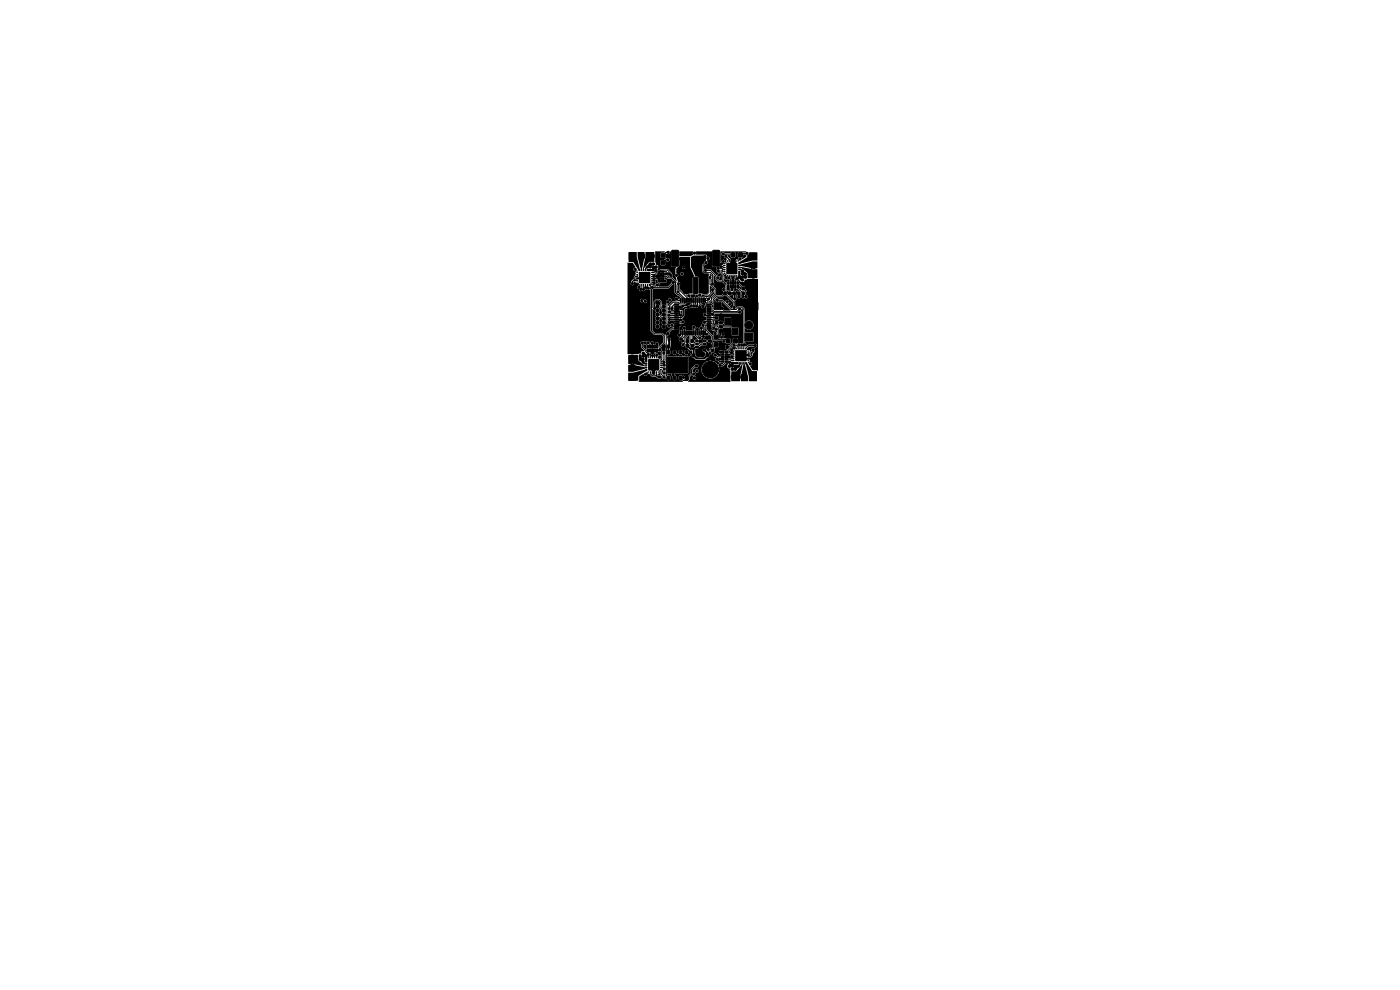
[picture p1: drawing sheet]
<svg xmlns="http://www.w3.org/2000/svg" width="297mm" height="210mm" viewBox="0 0 297 210" stroke-linecap="round" stroke-linejoin="round" font-family="sans-serif">
<g fill="#000" stroke="#000" stroke-width=".21">
<path d="M133.5 53.7h1.3v1.3h-1.3zM135.8 57.9h1.9v1.9h-1.9zM139.6 57.5h.5v.3h-.5zM139.6 58h.5v.3h-.5zM139.6 58.4h.5v.4h-.5zM139.6 59h.5v.3h-.5zM139.6 59.5h.5v.3h-.5zM140.3 59.5h.6v.3h-.6zM140.3 59h.6v.3h-.6zM140.3 58.4h.6v.4h-.6zM140.3 58h.6v.3h-.6zM140.3 57.5h.6v.3h-.6z"/>
<path d="M140.3 53.8h.8v.7h-.8zM140.3 55.4h.8v.7h-.8zM142.6 53.2l1.1-.1 .3 .1v3l-.2 .3h-1.1l-.2-.2zM151.3 53.2l1.1-.1 .3 .1v3l-.2 .3h-1.1l-.2-.2zM154.4 59.8h.3v.5h-.3zM154.9 59.8h.3v.5h-.3zM155.3 59.8h.4v.5h-.4zM155.1 53.6h.8v.9h-.8zM155.9 59.8h.3v.5h-.3zM154.4 56h1.9v1.9h-1.9zM156.4 59.8h.3v.5h-.3zM156.7 53.6h.8v.9h-.8z"/>
<path d="M159.1 53.7h1.4v1.3h-1.4zM133.5 79.3h1.3v1.4h-1.3zM137.3 73.2h.3v.6h-.3zM137.3 74h.3v.6h-.3zM137.7 76.4h1.9v1.9h-1.9zM137.8 73.2h.3v.6h-.3zM137.8 74h.3v.6h-.3zM138.2 73.2h.4v.6h-.4zM138.2 74h.4v.6h-.4zM138.8 73.2h.3v.6h-.3zM138.8 74h.3v.6h-.3zM139.3 73.2h.3v.6h-.3z"/>
<path d="M139.3 74h.3v.6h-.3zM140.6 73.2h.5v.6h-.5zM141.6 74.4h.5l-.1 .7-.4-.1zM141.6 73.2h.5v.6h-.5zM142.9 74.4h.4v.7l-.4-.1zM143.1 64.5h.8l.1 .1-.9 .1zM143.1 64.9h.8l.1 .1-.9 .1zM143.1 65.3h.8l.1 .1-.9 .1zM143.1 65.7h.8l.1 .1-.9 .1zM143.1 66.1h.8l.1 .1-.9 .1zM143.1 66.5h.8l.1 .1-.9 .1zM143.1 66.9h.8l.1 .1-.9 .1z"/>
<path d="M143.1 67.3h.8l.1 .1-.9 .1zM143.1 67.7h.8l.1 .1-.9 .1zM143.1 68.1h.8l.1 .1-.9 .1zM143.1 68.5h.8l.1 .1-.9 .1zM143.1 68.9h.8l.1 .1-.9 .1zM143.1 69.3h.8l.1 .1-.9 .1zM143.1 69.7h.8l.1 .1-.9 .1zM144.2 74.4h.4l-.1 .7-.4-.1zM144.3 70.2h.2l-.1 .8h-.1zM144.3 63.3h.2l-.1 .9-.1-.1zM144.7 70.2h.2l-.1 .8h-.1zM144.7 63.3h.2l-.1 .9-.1-.1z"/>
<path d="M145.1 70.2h.2l-.1 .8h-.1zM145.1 63.3h.2l-.1 .9-.1-.1zM145.4 74.4h.5l-.1 .7-.4-.1zM145.5 70.2h.2l-.1 .8h-.1zM145.5 63.3h.2l-.1 .9-.1-.1zM145.6 72.1h.5v.5h-.5zM145.6 73.1h.5v.5h-.5zM141.6 75.7h4.3v3.4h-4.3zM145.9 70.2h.2l-.1 .8h-.1zM145.9 63.3h.2l-.1 .9-.1-.1zM145.2 58.9l.6-.1 .3 .1v3.1l-.2 .3h-.6l-.2-.2zM146.3 70.2h.2l-.1 .8h-.1z"/>
<path d="M146.3 63.3h.2l-.1 .9-.1-.1zM146.6 72.1h.5v.5h-.5zM146.6 73.1h.5v.5h-.5zM146.7 70.2h.2l-.1 .8h-.1zM146.7 63.3h.2l-.1 .9-.1-.1zM146.9 75.1h.5v.5h-.5zM147.1 70.2h.2l-.1 .8h-.1zM147.1 63.3h.2l-.1 .9-.1-.1zM147.5 70.2h.2l-.1 .8h-.1zM147.5 63.3h.2l-.1 .9-.1-.1zM147.9 75.1h.4v.5h-.4zM147.9 70.2h.2l-.1 .8h-.1z"/>
<path d="M147.9 63.3h.2l-.1 .9-.1-.1zM147.2 58.9l.6-.1 .3 .1v3.1l-.2 .3h-.6l-.2-.2zM147.6 74.1h.5v.4h-.5zM147.6 73.5h.5v.3h-.5zM147.6 72.8h.5v.4h-.5zM147.6 72.2h.5v.3h-.5zM148.3 70.2h.2l-.1 .8h-.1zM148.3 63.3h.2l-.1 .9-.1-.1zM145.4 65.6h3.2v3.2h-3.2zM148.7 70.2h.2l-.1 .8h-.1zM148.7 63.3h.2l-.1 .9-.1-.1zM149.1 70.2h.2l-.1 .8h-.1z"/>
<path d="M149.1 63.3h.2l-.1 .9-.1-.1zM148.8 75.1h.5v.5h-.5zM149.5 70.2h.2l-.1 .8h-.1zM149.5 63.3h.2l-.1 .9-.1-.1zM149.2 72.2h.5v.3h-.5zM149.2 72.8h.5v.4h-.5zM149.2 73.5h.5v.3h-.5zM149.2 74.1h.5v.4h-.5zM150 69.7h.8v.1l-.8 .1zM150 69.3h.8v.1l-.8 .1zM150 68.9h.8v.1l-.8 .1zM150 68.5h.8v.1l-.8 .1z"/>
<path d="M150 68.1h.8v.1l-.8 .1zM150 67.7h.8v.1l-.8 .1zM150 67.3h.8v.1l-.8 .1zM150 66.9h.8v.1l-.8 .1zM150 66.5h.8v.1l-.8 .1zM150 66.1h.8v.1l-.8 .1zM150 65.7h.8v.1l-.8 .1zM150 65.3h.8v.1l-.8 .1zM150 64.9h.8v.1l-.8 .1zM150 64.5h.8v.1l-.8 .1zM149.2 58.9l.6-.1 .3 .1v3.1l-.2 .3h-.6l-.2-.2zM149.8 75.1h.5v.5h-.5z"/>
<path d="M150.3 72.1h.6v.5h-.6zM150.3 73.1h.6v.5h-.6zM150.9 74.1h.5v.5h-.5zM151.5 71.1h.8v.8h-.8zM151.5 72.7h.8v.8h-.8zM151.9 74.1h.5v.5h-.5zM151.7 67.2h.6v.5h-.6zM151.7 68.2h.6v.5h-.6zM151.5 64.2h1.5v1.5h-1.5zM152.7 69.1h.5v.5h-.5zM152.7 70.1h.5v.4h-.5zM152.7 68.2h.5v.5h-.5z"/>
<path d="M152.7 67.3h.5v.4h-.5zM153 73.4h.5v.5h-.5zM153.1 74.5h.5v.3h-.5zM153.1 75h.5v.3h-.5zM153.1 75.5h.5v.4h-.5zM153.1 76h.5v.3h-.5zM153.1 76.5h.5v.3h-.5zM153.8 67.4h1.2v1.4h-1.2zM153.8 69.6h1.2v1.4h-1.2zM153.6 61.9h.4v.6h-.4zM153.8 76.5h.6v.3h-.6zM153.8 76h.6v.3h-.6z"/>
<path d="M153.8 75.5h.6v.4h-.6zM153.8 75h.6v.3h-.6zM153.8 74.5h.6v.3h-.6zM154 73.4h.5v.5h-.5zM154.4 60.5h.3v.6h-.3zM154.1 71.9h.7v.8h-.7zM154.6 61.9h.5v.6h-.5zM154.9 60.5h.3v.6h-.3zM155.4 69.6h1.2v1.4h-1.2zM155.4 67.4h1.2v1.4h-1.2zM155.5 61.9h.5v.6h-.5zM155.3 60.5h.4v.6h-.4z"/>
<path d="M155.9 60.5h.3v.6h-.3zM156.2 74.5h1.9v1.9h-1.9zM155.6 71.9h.8v.8h-.8zM156.5 61.9h.5v.6h-.5zM156.4 60.5h.3v.6h-.3zM157.4 60.9h.5v.6h-.5zM157.4 61.9h.5v.6h-.5zM158.5 60.9h.4v.6h-.4zM158.5 61.9h.4v.6h-.4zM159.1 79.3h1.4v1.4h-1.4zM158 70.7h1.7v1.7h-1.7zM159.3 64.2h1.5v1.5h-1.5z"/>
<path d="M141.6 79.8h.5l-.1 .7-.4-.1zM142.9 79.8h.4v.7l-.4-.1zM144.2 79.8h.4l-.1 .7-.4-.1zM145.4 79.8h.5l-.1 .7-.4-.1z"/>
<circle cx="134.8" cy="57.1" r=".23"/>
<circle cx="136.2" cy="54.3" r=".67"/>
<circle cx="136.3" cy="58.3" r=".23"/>
<circle cx="136.4" cy="59.5" r=".23"/>
<circle cx="137.3" cy="56.6" r=".23"/>
<circle cx="137.4" cy="58.9" r=".23"/>
<circle cx="137.9" cy="56" r=".23"/>
<circle cx="137.9" cy="56.6" r=".23"/>
<circle cx="138.2" cy="54.3" r=".67"/>
<circle cx="138.6" cy="57.3" r=".23"/>
<circle cx="138.6" cy="56" r=".23"/>
<circle cx="138.6" cy="56.6" r=".23"/>
<circle cx="138.7" cy="58.6" r=".23"/>
<circle cx="138.8" cy="59.5" r=".23"/>
<circle cx="139.1" cy="57.4" r=".23"/>
<circle cx="139.2" cy="56.6" r=".23"/>
<circle cx="139.3" cy="58.6" r=".23"/>
<circle cx="141.1" cy="59.6" r=".23"/>
<circle cx="141.2" cy="58.1" r=".23"/>
<circle cx="141.7" cy="55.1" r=".23"/>
<circle cx="141.7" cy="53.5" r=".23"/>
<circle cx="141.8" cy="58.1" r=".23"/>
<circle cx="142.3" cy="58.4" r=".23"/>
<circle cx="142.9" cy="59.9" r=".23"/>
<circle cx="143.5" cy="58.4" r=".23"/>
<circle cx="144.4" cy="54.9" r=".23"/>
<circle cx="144.4" cy="56.6" r=".23"/>
<circle cx="144.7" cy="58.1" r=".23"/>
<circle cx="145" cy="56.7" r=".23"/>
<circle cx="145.8" cy="55.1" r=".23"/>
<circle cx="146.2" cy="57.9" r=".23"/>
<circle cx="146.9" cy="56.5" r=".23"/>
<circle cx="147.3" cy="53.7" r=".23"/>
<circle cx="147.7" cy="56.5" r=".23"/>
<circle cx="148.4" cy="56.6" r=".23"/>
<circle cx="149.6" cy="54.5" r=".23"/>
<circle cx="149.7" cy="57.4" r=".23"/>
<circle cx="149.8" cy="55.7" r=".23"/>
<circle cx="150.2" cy="54.8" r=".23"/>
<circle cx="150.6" cy="58.9" r=".23"/>
<circle cx="152.3" cy="58.9" r=".23"/>
<circle cx="152.4" cy="56.9" r=".23"/>
<circle cx="152.4" cy="57.5" r=".23"/>
<circle cx="152.6" cy="58.3" r=".23"/>
<circle cx="152.9" cy="56.6" r=".23"/>
<circle cx="153" cy="56" r=".23"/>
<circle cx="153.4" cy="53.9" r=".23"/>
<circle cx="153.5" cy="55.5" r=".23"/>
<circle cx="154" cy="54.3" r=".23"/>
<circle cx="154" cy="58.9" r=".23"/>
<circle cx="154.6" cy="56.6" r=".23"/>
<circle cx="154.6" cy="59" r=".23"/>
<circle cx="155.2" cy="57.6" r=".23"/>
<circle cx="155.5" cy="59.5" r=".23"/>
<circle cx="155.5" cy="58.9" r=".23"/>
<circle cx="155.9" cy="56.5" r=".23"/>
<circle cx="156.4" cy="59.1" r=".23"/>
<circle cx="156.9" cy="58.8" r=".23"/>
<circle cx="157" cy="54.9" r=".23"/>
<circle cx="157.5" cy="57.5" r=".23"/>
<circle cx="157.5" cy="58.1" r=".23"/>
<circle cx="157.5" cy="58.8" r=".23"/>
<circle cx="157.5" cy="59.4" r=".23"/>
<circle cx="158.1" cy="58.8" r=".23"/>
<circle cx="158.1" cy="58.1" r=".23"/>
<circle cx="158.5" cy="53.8" r=".23"/>
<circle cx="159.8" cy="58.3" r=".67"/>
<circle cx="159.8" cy="56.3" r=".67"/>
<circle cx="134.1" cy="60.2" r=".23"/>
<circle cx="134.2" cy="76" r=".67"/>
<circle cx="134.2" cy="78" r=".67"/>
<circle cx="135.6" cy="61" r=".23"/>
<circle cx="135.8" cy="76.2" r=".23"/>
<circle cx="135.8" cy="75.6" r=".23"/>
<circle cx="135.9" cy="61.4" r=".23"/>
<circle cx="136.2" cy="63.8" r=".23"/>
<circle cx="136.3" cy="72.7" r=".23"/>
<circle cx="136.4" cy="76.2" r=".23"/>
<circle cx="136.4" cy="75.6" r=".23"/>
<circle cx="136.4" cy="74.9" r=".23"/>
<circle cx="136.4" cy="76.8" r=".23"/>
<circle cx="136.5" cy="61.4" r=".23"/>
<circle cx="136.9" cy="72.7" r=".23"/>
<circle cx="136.9" cy="63.9" r=".23"/>
<circle cx="136.9" cy="79.4" r=".23"/>
<circle cx="137" cy="61" r=".23"/>
<circle cx="137.1" cy="75.6" r=".23"/>
<circle cx="137.5" cy="72.7" r=".23"/>
<circle cx="137.5" cy="75.2" r=".23"/>
<circle cx="137.5" cy="61.1" r=".23"/>
<circle cx="138.1" cy="77.8" r=".23"/>
<circle cx="138.4" cy="61" r=".23"/>
<circle cx="138.4" cy="72.8" r=".23"/>
<circle cx="138.4" cy="74.8" r=".23"/>
<circle cx="138.4" cy="75.4" r=".23"/>
<circle cx="138.7" cy="76.7" r=".23"/>
<circle cx="138.8" cy="60.1" r=".23"/>
<circle cx="138.9" cy="65.4" r=".23"/>
<circle cx="139.3" cy="75.3" r=".23"/>
<circle cx="139.3" cy="77.7" r=".23"/>
<circle cx="139.3" cy="72.9" r=".23"/>
<circle cx="139.5" cy="60.5" r=".23"/>
<circle cx="139.5" cy="65" r=".35"/>
<circle cx="139.5" cy="64.2" r=".35"/>
<circle cx="139.5" cy="65.9" r=".35"/>
<circle cx="139.5" cy="69.3" r=".35"/>
<circle cx="139.5" cy="66.7" r=".35"/>
<circle cx="139.5" cy="67.6" r=".35"/>
<circle cx="139.5" cy="68.4" r=".35"/>
<circle cx="139.5" cy="70.1" r=".35"/>
<circle cx="140" cy="75.8" r=".23"/>
<circle cx="140" cy="80" r=".23"/>
<circle cx="140" cy="74.2" r=".23"/>
<circle cx="140.8" cy="65" r=".35"/>
<circle cx="140.8" cy="65.9" r=".35"/>
<circle cx="140.8" cy="64.2" r=".35"/>
<circle cx="140.8" cy="69.3" r=".35"/>
<circle cx="140.8" cy="66.7" r=".35"/>
<circle cx="140.8" cy="67.6" r=".35"/>
<circle cx="140.8" cy="68.4" r=".35"/>
<circle cx="140.8" cy="70.1" r=".35"/>
<circle cx="140.8" cy="74.9" r=".23"/>
<circle cx="140.8" cy="74.3" r=".23"/>
<circle cx="140.9" cy="76.9" r=".23"/>
<circle cx="140.9" cy="77.4" r=".23"/>
<circle cx="140.9" cy="78.3" r=".23"/>
<circle cx="140.9" cy="79.1" r=".23"/>
<circle cx="141.6" cy="70.8" r=".23"/>
<circle cx="141.7" cy="64" r=".23"/>
<circle cx="141.9" cy="69.1" r=".23"/>
<circle cx="141.9" cy="66.9" r=".23"/>
<circle cx="141.9" cy="72" r=".23"/>
<circle cx="142" cy="65.5" r=".23"/>
<circle cx="142" cy="66.1" r=".23"/>
<circle cx="142" cy="67.8" r=".23"/>
<circle cx="142.1" cy="63.6" r=".23"/>
<circle cx="142.6" cy="69" r=".23"/>
<circle cx="142.6" cy="65.5" r=".23"/>
<circle cx="142.8" cy="79.5" r=".23"/>
<circle cx="143.5" cy="63.4" r=".23"/>
<circle cx="143.7" cy="75.3" r=".23"/>
<circle cx="143.8" cy="61.9" r=".23"/>
<circle cx="143.9" cy="60.2" r=".23"/>
<circle cx="144.1" cy="71.1" r=".23"/>
<circle cx="144.1" cy="69" r=".23"/>
<circle cx="144.3" cy="65.1" r=".23"/>
<circle cx="144.4" cy="66.9" r=".23"/>
<circle cx="144.4" cy="67.9" r=".23"/>
<circle cx="144.4" cy="72" r=".23"/>
<circle cx="144.8" cy="72.3" r=".23"/>
<circle cx="144.9" cy="68.3" r=".23"/>
<circle cx="144.9" cy="73.1" r=".23"/>
<circle cx="145" cy="75.2" r=".23"/>
<circle cx="145.2" cy="69.6" r=".23"/>
<circle cx="145.6" cy="67.7" r=".23"/>
<circle cx="146" cy="65.2" r=".23"/>
<circle cx="146.1" cy="62.7" r=".23"/>
<circle cx="146.2" cy="75.2" r=".23"/>
<circle cx="146.6" cy="64.9" r=".23"/>
<circle cx="146.7" cy="66.5" r=".23"/>
<circle cx="146.7" cy="67.6" r=".23"/>
<circle cx="147" cy="77.1" r=".23"/>
<circle cx="147.2" cy="79.3" r=".23"/>
<circle cx="147.2" cy="64.9" r=".23"/>
<circle cx="147.2" cy="69.4" r=".23"/>
<circle cx="147.3" cy="71.7" r=".23"/>
<circle cx="147.4" cy="68.7" r=".23"/>
<circle cx="147.5" cy="68" r=".23"/>
<circle cx="147.7" cy="66.6" r=".23"/>
<circle cx="147.7" cy="65" r=".23"/>
<circle cx="147.8" cy="77.6" r=".23"/>
<circle cx="147.8" cy="62.8" r=".23"/>
<circle cx="147.9" cy="78.7" r=".23"/>
<circle cx="148" cy="69.9" r=".23"/>
<circle cx="148.4" cy="62.6" r=".23"/>
<circle cx="148.5" cy="71.7" r=".23"/>
<circle cx="148.5" cy="73.9" r=".23"/>
<circle cx="148.8" cy="69.6" r=".23"/>
<circle cx="149.1" cy="65" r=".23"/>
<circle cx="149.2" cy="69" r=".23"/>
<circle cx="149.2" cy="71.4" r=".23"/>
<circle cx="149.4" cy="68.4" r=".23"/>
<circle cx="149.5" cy="66.8" r=".23"/>
<circle cx="150" cy="70.9" r=".23"/>
<circle cx="150.3" cy="63.4" r=".23"/>
<circle cx="150.6" cy="75" r=".23"/>
<circle cx="150.7" cy="78.4" r="1.75"/>
<circle cx="151.2" cy="61.5" r=".23"/>
<circle cx="151.2" cy="60.2" r=".23"/>
<circle cx="151.2" cy="66.7" r=".23"/>
<circle cx="151.4" cy="69.6" r=".23"/>
<circle cx="151.7" cy="70.7" r=".23"/>
<circle cx="151.7" cy="75.3" r=".23"/>
<circle cx="152" cy="69.9" r=".23"/>
<circle cx="152.1" cy="76.2" r=".23"/>
<circle cx="152.2" cy="63.7" r=".23"/>
<circle cx="152.7" cy="76.2" r=".23"/>
<circle cx="152.7" cy="77.5" r=".23"/>
<circle cx="152.8" cy="74.7" r=".23"/>
<circle cx="153" cy="66.8" r=".23"/>
<circle cx="153.1" cy="71.5" r=".23"/>
<circle cx="153.2" cy="73" r=".23"/>
<circle cx="153.3" cy="65.4" r=".23"/>
<circle cx="153.4" cy="70.9" r=".23"/>
<circle cx="153.5" cy="61.4" r=".23"/>
<circle cx="153.5" cy="72.4" r=".23"/>
<circle cx="153.9" cy="65.4" r=".23"/>
<circle cx="154.3" cy="64" r=".23"/>
<circle cx="154.4" cy="71.3" r=".23"/>
<circle cx="154.5" cy="61.3" r=".23"/>
<circle cx="154.6" cy="75.7" r=".23"/>
<circle cx="154.7" cy="76.9" r=".23"/>
<circle cx="154.7" cy="77.7" r=".23"/>
<circle cx="154.8" cy="64.6" r=".23"/>
<circle cx="155.2" cy="74.8" r=".23"/>
<circle cx="155.2" cy="75.7" r=".23"/>
<circle cx="155.2" cy="74.2" r=".23"/>
<circle cx="155.3" cy="61.4" r=".23"/>
<circle cx="155.4" cy="77.7" r=".23"/>
<circle cx="155.4" cy="78.3" r=".23"/>
<circle cx="155.4" cy="77.1" r=".23"/>
<circle cx="155.7" cy="73.8" r=".23"/>
<circle cx="155.7" cy="73.2" r=".23"/>
<circle cx="155.8" cy="65.2" r=".23"/>
<circle cx="155.8" cy="80" r=".67"/>
<circle cx="155.8" cy="63.4" r=".23"/>
<circle cx="156" cy="67.2" r=".23"/>
<circle cx="156" cy="61.4" r=".23"/>
<circle cx="156" cy="77.7" r=".23"/>
<circle cx="156" cy="78.3" r=".23"/>
<circle cx="156.5" cy="75.4" r=".23"/>
<circle cx="156.6" cy="77.7" r=".23"/>
<circle cx="156.7" cy="62.9" r=".23"/>
<circle cx="156.7" cy="73.1" r=".23"/>
<circle cx="156.9" cy="65.5" r=".23"/>
<circle cx="156.9" cy="66.2" r=".23"/>
<circle cx="157.4" cy="73.1" r=".23"/>
<circle cx="157.5" cy="74.8" r=".23"/>
<circle cx="157.6" cy="76.1" r=".23"/>
<circle cx="157.7" cy="62.9" r=".23"/>
<circle cx="157.8" cy="80" r=".67"/>
<circle cx="157.9" cy="73.1" r=".23"/>
<circle cx="158.3" cy="62.9" r=".23"/>
<circle cx="158.8" cy="64.9" r=".23"/>
<circle cx="158.9" cy="69" r=".85"/>
<circle cx="159.2" cy="77.2" r=".23"/>
<circle cx="159.8" cy="74.2" r=".23"/>
<circle cx="160.2" cy="73.3" r=".23"/>
<circle cx="140.9" cy="80" r=".23"/>
<circle cx="145" cy="80.1" r=".23"/>
<circle cx="147.3" cy="80.2" r=".23"/>
</g>
<g fill="none" stroke="#000" stroke-width=".21">
<path d="M134.5 59.4h.8M135.1 59.8h.2M135.1 58.2h.2M135.1 57.8h.2M135.2 58.2v.4M135.3 58.6h-.5l-.1 .2v.6M135.8 57.1v.3M136.2 57.1v.3M136.2 58.2l.6 .6M136.6 57.1v.3M136.6 58.6l.2 .2M136.8 58.8l-.2 .2h-1.5"/>
<path d="M136.8 58.8h.1M137 57.1v.3M137.4 57.1v.3M137.8 57.1v.3M137.8 57.3h.5M138.2 59.8h.3M138.2 59.4l.6 .1M138.2 59l1.6 .1M138.2 58.6h.5M138.3 59.8l.5 .3M138.3 59h.1M138.3 58.2h.1"/>
<path d="M139.1 57.4l-.4 .4h-.5M139.8 58.1l-1.6 .1M139.8 59.6v.5l-.4 .5M139.8 57.6l.4-.3h1.4l.7 .7v.4M140.6 58.6h.7l.3 .3h.9l.8 .9v2.2l1.5 1.2v.5M140.6 57.6h.7l.5 .5M140.6 58.1h.6M141.7 55.1h.1M142.9 59.9l-1.2 1.1h-3.3M144.4 54.9l.5 .5h.7M145.6 56.2h-.8l-.4 .4M145.6 55.4v5.1"/>
<path d="M145.8 55.1l-.2 .3M146.2 57.9l-.3 .3h-.3M149.7 57.4h1l1.2 1.1v.6l.5 .5h.9M149.8 55.7l-.6 .6v1.3l.1 .2h1.4l.5 .5v1.9M150.6 58.9v1.4l1.1 1.1v1l-.8 .7v.5l-.4 .5h-.4l-.3 .3v.3l.2 .3h.4M153.3 57.3h.1M153.3 59.6l.7 .7v1.7l-.8 .8h-1.1l-.8 .8v.7l-.3 .3h-.6M153.4 53.9h2l.1 .2M153.6 57.9h.3M153.7 57.9l-.4 .4v1.3M153.9 57.5h-.5l-.8 .8M153.9 57.1h-.5l-.3 .4h-.7"/>
<path d="M153.9 56.7h-.4l-.3 .3-.8-.1M153.9 56.3l-1 .3M153.9 55.9l-.9 .1M154.3 55.2v.3M154.3 58.4v.2M154.3 58.5l-.3 .4M154.7 55.2v.3M154.7 58.4l-.1 .6M155.1 55.2v1.5l.2 .2M155.1 58.4v.2M155.1 58.5l-.1 1.5M155.3 56.9v.1"/>
<path d="M155.5 55.2v1.5M155.5 58.4v.5M155.9 55.2v1.1l-.6 .6M155.9 58.4l.1 1.6M155.9 58.5h.1M156.3 55.2v.3M156.3 58.4l.1 .7M156.7 57.9h.3M156.7 57.5h.3M156.7 57.1h.3M156.7 56.7h.3M156.7 56.3h.3"/>
<path d="M156.7 55.9h.3M156.9 57.9v.6M158.5 53.8h-1.1l-.3 .3M135.8 60.3v.5l-.2 .2M136.2 60.3v.9l-.3 .2M136.3 72.7v1l.6 .6h.5M136.6 60.3l-.1 1.1M136.9 72.7l.5 .6v.2M136.9 76.4h.3M136.9 76.8h.3M136.9 77.2h.3M136.9 77.6h.3"/>
<path d="M136.9 78h.3M136.9 78.4h.3M137 60.3v.7M137.1 75.8v.6M137.4 60.3v.7l.1 .1M137.4 60.4h.1M137.5 72.7l.4 .5v.3M137.5 75.2l.1 .8M137.6 78.8v.3M137.8 60.3v.2M137.9 74.3l.1 1.5M138 75.7v.3"/>
<path d="M138 78.8v.6l.4 .3h.9M138.4 72.8v.7M138.4 75.4v.6M138.4 77.6v1.5M138.6 77.4l.2 .2v1.5M138.6 77.4l-.6 .6M138.6 77.4h.1M138.9 75.8h-.1M138.9 65.4v-1.4l.4-.4h.5l.4 .5v1.2l.6 .6M138.9 74.3l-.1 1.7M139.2 78.8v.3M139.2 79.6l.4 .4"/>
<path d="M139.3 75.3l-.1 .7M139.4 60.5l-1.6-.1 .2 .2v.6l.2 .3v8.7l.6 .6h1.7l.4 .5v1.3l-.9 1v.6M139.6 75.7v.3M139.6 78.8v.3M140 75.8h-.4M140 74.2l.4 .4v1.6l-.2 .2M140 74.2l-.6 .1M140.1 76.4h.2M140.1 78h.5l.3 .3M140.1 78.4h.2M140.2 78.4v.9l.7 .7M140.8 66.7h-.2l-.9 .9h-.2"/>
<path d="M140.8 74.9v1.4l-.4 .5h-.3M140.9 76.9l-.3 .3h-.5M140.9 77.4l-.1 .2h-.7M141.7 64l-.2 .2v4.5l.4 .4M142 66.1v.1M142 66.2h1.5M142 67.8h1.5M142 67.8h.1M142.6 69l.3 .4h.6M142.8 79.5l.3 .6M143.1 74.7l.6 .6M143.5 69.7v.1"/>
<path d="M143.5 69.7h-1l-1.2 1.4 .1 8.6 .4 .4M143.5 65.8h.4l.3 .2v.6l.2 .3M143.5 69h.6M143.8 61.9l1.4 1.3v.5M143.9 60.2v1.1l2.1 2v.4M144.4 74.7l.6 .5M144.4 67.9l-.3 .3h-.6M144.8 70.6v.7l-.4 .4v.3M144.9 68.3l-.2 .2-1.2 .1M144.9 65.6v1.4M145.2 69.6v1M145.6 63.7v.4l-.4 .4h-1l-.3-.4h-1.1l-.8 .8v.6"/>
<path d="M145.6 70.6v.4l-.8 .7v.6M145.6 74.7l.6 .5M145.8 73.3l.5 .6h1l-.1 .1M146 70.6v.4l-.7 .7v1.1l-.4 .3M146 65.2h-.7l-.3 .4h-.8l-.2-.2h-.5M146.1 62.7l.3 .3v.7M146.4 70.6v2.3l.4 .4 .4-.3h.7M146.8 63.7v1l-.2 .2M146.8 70.6v1.7h1.1M147.2 63.7v1.2M147.2 64.9h.1M147.2 69.4v1.2"/>
<path d="M147.6 70.6v.6l.5 .5h.4M147.8 77.6h-.3l-.8 .8v.9l-.6 .6v.6l-.2 .2h-1l-.5-.6M147.8 62.8l-.2 .3v.6M148.4 70.6v.4l.4 .4h.5M148.4 63.3v1l.7 .7M148.4 62.6l.4 .3v.8M148.8 69.6v1M148.8 70.6h.1M148.8 73.6l-.6 .7M149.2 69v1.6M149.2 70.6h.1M149.3 71.4h-.1"/>
<path d="M149.5 72.3h1.2l.4 .4v.9l-.5 .5v.9M149.6 70.6l.4 .3M149.7 70h.1M149.7 70l1.4 1.4v.5l.3 .2 2.7-.1 .3 .3M150.3 63.4l-.3 .3h-.4M150.4 69.8h.6l.2 .2h.6l.2-.1M150.4 65.4h1.4l.4-.5h.6l.5 .5M150.4 67.4h1.6M150.4 67.8h.6l.3 .3v.5l.4 .3h.9l.4 .4h2l1 1M150.4 68.6h.6l.6 .6h.6l.2 .2v1.7l-.5 .4M150.4 69.4h.8l.2 .2M150.4 69l-.7 .1v.9"/>
<path d="M150.4 68.2h-.8l-.2 .2M150.4 66.1h.8l.2 .2h5.4l.1-.1M150.4 66.1v.1M151.2 61.5v.4l-1 1h-.6l-.4 .4v.4M151.7 75.3l.6 .4h1M151.9 73.1l-.5 .5v.5l-.2 .3M152.1 76.2l.5 .5h.7M152.1 76.2h.1M152.2 63.7h1l1.9 1.9h1l.6-.5h.6l.5 .5 .1 7.5-.1 .2v.8M152.7 76.2h.6M153.7 60h.1M153.7 60h.8"/>
<path d="M153.8 62.2l2 2v1M154.1 76.7l-.8 .8h-.6M154.1 75.2l1.5 .1M154.4 68.1l-.4 .4h-2M155.2 74.8l.6 .1M155.2 74.2l.3 .3h.3M155.2 75.7h.6M155.5 75.3h.3M155.5 60.8v.4l-.2 .2M155.6 76.1h.1M155.6 77.1h.6M155.7 73.2h.5l.4 .4v.5"/>
<path d="M155.8 76.1l-1.7 .1M155.8 76.5h-.7l-.4 .4M156 60.8v.6M156 72.3l-1.3 1.3h-.5M156.2 73.8v.3M156.2 76.9v.3M156.2 73.9l-.1-.1h-1.1l-.9 .9M156.5 60l1.7 1.8 .1 1.1M156.5 60.8v.3l1.2 1.1v.7M156.6 76.9v.3M156.7 62.2v.7M156.7 73.1l.3 .3v.7"/>
<path d="M156.9 65.5l-.5 .6h-4.9l-.3-.3h-.8M157 76.9v.3M157.2 75.5h.1M157.2 75.5l.6 .6h1.1M157.4 73.1v1M157.4 76.9v.3M157.7 61.2h.1M157.8 76.9v.3M158.2 73.8v.3M158.2 76.9v.3M158.6 74.5h.3M158.6 74.9h.3"/>
<path d="M158.6 76.5h.3M158.7 61.2v1M158.9 75.3h-1.5l-.2 .2M159.4 74.9l.1 .5-.3 .3h-.6M159.8 74.4v.2M160.2 73.3h-1.4l-.6 .6"/>
</g>
<path d="M136.2 71.8h1M136.2 62.6h1M139.2 71.8h1M139.2 62.6h1" fill="none" stroke="#000" stroke-width="1.1"/>
<g fill="none" stroke="#000" stroke-width=".41">
<path d="M139.3 58.6h.5M144.4 54.9l.6 .7h.6M145.6 56.2l-.8-.1-.4 .5M145.8 55.1l-.2 .2v5.2M146.2 57.9l-.4 .4h-.2M146.9 56.5h.8M147.7 56.5l.2 .1h.5M147.7 56.5h.1M149.6 54.5h-.5l-.7 .6v2.4l1.2 1.1v1.9M155.5 59.5v.5M138.4 74.3v.5M140.8 73.5v.8"/>
<path d="M140.9 73.5h-.1M141.8 74.7h.1M141.9 72l-.1 2.7M145.6 60.5h.1M145.8 72.3v1l.7 .7h.7M147.2 74v1.4l.6 .6h1.6l.6-.6v-.6l-.5-.5M147.9 73.6h-.4l-.3 .4M150.6 73.4l-.3 .2h-1.5l-.6 .7h-.3v.9l.2 .2h1M153 66.8v.7M153 70.3h1.3l.1 1M153.2 73v.6h-.3l-.7 .8M154.1 75.7h.5"/>
<path d="M154.8 62.2h.9l.1 .1v1.1M156 67.2v.9M158.7 61.2v1l.1 .2v2.5h1.2"/>
</g>
<g fill="none" stroke="#000" stroke-width=".25">
<path d="M135.2 59.4h-.7l-.3 .4-.1 .4M140.6 59.6h.5M141.7 55.1h-.4l-.6 .6M141.7 53.5h-.4l-.6 .7M154 54.3l.7 .8v.3M139.2 78.9v.7l.4 .4h.4M139.3 72.9l.1 .6M143.5 63.4l.3 .3h.6M143.5 65.4h.4M143.5 65h.7l.1 .1M143.5 66.6v.4l-1.6-.1M143.5 64.6h-.4l-.5 .4v.5"/>
<path d="M144.4 70.6v.3l-.3 .2M144.9 65.6h-.6M146 65.2h-.6l-.5 .4v1.4l-.3 .4h-1.1M147 77.1l-.6 .6v1.4l-.8 .7v.3M148 69.9v.7M148 63.7v1.1l-.3 .2M149.5 73h-.8l-.6 .6h-.2M149.5 66.8l.2 .2h.7M150.4 66.6h.6l.2 .1M152.8 74.7h.5M154.5 60.8v.5M159.8 74.2v.4l-.4 .3h-.6"/>
</g>
<g fill="#000">
<path d="M133.1 55.7l1.2 .1 .5 .9-.3 .2-.1 .2 .1 .3 .3 .1 .4-.3 .1 .3-.5 .2 .1 .7-.4 .2v.6l-.5 .4-.2 .6 .1 .2 .2 .1 .3-.1 .1-.2-.1-.3 .2-.2h.2l.2 .3 .3 .1 .2-.2v-.2a.29 .29 0 0 0 0-.4 .29 .29 0 0 0-.3-.1h-.3v-.3l.6-.2 .1-1h2.3l.1 .3v1.5a.42 .42 0 0 0 .3 .6l-2.6-.1-.2 .6-.3 .4 .5 .7 .2 .1 .3-.1 .3 .1 .7-.5 .3 .2 .4-.1 .1 .1v8.7l.8 .8h1.6l.3 .4v1.1l-.9 1-.2-.8-.3-.1-.2 .1-.1 .4h-.3v-.6l-.3-.1-.3 .1-.2 .4-.1-.5-.3-.1-.3 .2-.9-.2-.3 .1-.1 .3 .2 .4v.6l.6 .8h-.6l-.1 .5-.6 .1-2.2 .1-.1-11.4h2.7l.1 .2 .3 .1 .3-.2 .4 .4 .3-.1 .1-.3-.1-.3-.3-.1-.4 .2-.3-.3-.3 .1-.1 .3h-2.7zM133.4 53.5h1.7v1l.7 3h-.3l-1.1-1.9h-1zM135.3 53.5h1.4l.1 .9-.6 3.1h-.2l-.7-3zM136.9 53.5h1.9v2l-1.2 .1-.9 1.3-.1 .6h-.1l-.1-.5 .6-2.7zM137.8 55.8l1.1-.1v.5l-.6 .2-.1 .5h-.9l-.2 .1v.5h-.3v-.5zM139 57.8l.4-.1 .1 .2h-.4zM137.3 57.1l.9-.1 .3-.6h1l-.1 .5-.5 .2-.2 .4h-1.3zM139.2 59.3h.2l.2 .8h-.4l-.1-.4zM139 58.4h1.2v.4l-1 .1-.2-.1zM139 53.3h2l-.1 .3h-.6l-.2 .2v.7l.3 .2 .8-.1 .1-.7 .7-.1 .1-.4 .2-.1 .1 3 .2 .3 .9 .1-.2 .3v1.1l-.2 .3 .3 .4 .1 .8-.9-.9 .1-.3-.2-.5-.8-.8h-1.5l-.4 .2h-.3l.1-.9-.5-.2v-.2h1l.2 .3h.8l.2-.2v-.6l.7-.1 .1-.3-.1-.3-.3-.1-.4 .1-.4 .4-.7 .1-.1 .7h-1l-.1-.4zM141 58.8l.6 .3h.8l.4 .4-1.1 1.3h-2l.3-.9 1.1 .1 .3-.1 .1-.3-.1-.2-.4-.2zM141.5 58.4l.4 .1 .1 .2h-.3z"/>
<path d="M143.5 59.8l.1 .2zM144.1 54.5l2.3 .1v2l.9 2-.3 .4v3.2l-1.8 .1-1.1-1.1 .1-.7a.47 .47 0 0 0-.4-.7l-.2-1 .3-.4-.2-.3h.6l.1 .3 .3 .1 .3-.1 .1-.3-.1-.3-.3-.1-.3 .1-.1 .3-.8-.1v-1l.3-.3h.9l.1 .3 .2 .1 .3-.1 .1-.3-.1-.3-.3-.1-.2 .1-.1 .3h-.9l.3-.4zM144.1 53.3h2.9l.1 .7-.7 .4-2.3-.1zM146.6 54.5l.6-.3h2.5l.1 1.1-.3 .1-.1 .4-.5 .5v1.3l.4 .4h1.1l-.2 .9 .2 .3-.1 3.1-2.1-.1v-3.2l-.2-.3-.5-.1a5.1 5.1 0 0 1-.9-4.1zM150.6 58l.4 .3v.3l-.4-.1zM150.8 59.2h.2l-.1 .8zM147.6 53.3h3.4l.1 3.1 .2 .2h.7l.1 1.2 .3 .1 .5-.2-.6 .4-.1 .5h-.1l-1.2-1.4-1.5-.2v-.6l.6-.4 .1-.3-.2-.5 .5-.1 .2-.3-.2-.3h-.4l-.1-.3-.2-.2h-2.1zM151.4 58.4l.3 .2v.6l.6 .6h.9l.6 .6v.7h-.6l-.1 .3 .4 .5-.1 .5-.3 .2h-1l-.9 .8v-.2l.7-.8v-1l-.6-.8 .3-.4-.2-.3zM153.3 57.9l.1 .1-.3 .3v1.1h-.6l-.1-.1 .3-.4-.1-.2 .3-.1zM153.6 59l.4 .3 .3-.1 .5 .1v.3l-1 .2-.3-.3zM155.3 59.3h.5l-.1 1.1-.4-.1zM156.6 57.5h.4l.1 .9 .6 .3v.9h-.5l-.6-.8z"/>
<path d="M156.6 56.6l3.2 .6 .9-.1v1.9h-2.1l-.1-1.1-1.2-1-.6-.1zM156.6 57h.5l1.3 1v1.1h-.5l-.1-.6-.5-.1v-.9l-.2-.2h-.5zM157.7 54h.5l.1 .1v.3l-.9 .6-.1-.3 .3-.3zM152.8 53.3h5.5l-.2 .3-1.5-.1-.1 .8 .2 .4-.1 .2 .3 .5-.3 .1-.1-.3-.2-.2-.2 .2v.4l.3 .1 .1 .4-.1 2-1.5 .1a.62 .62 0 0 0-.9 .3l-.5 .3v-.4l.3-.2a.56 .56 0 0 0 .2-.8l.1-1.1a.4 .4 0 0 0-.3-.6l-.1-.5-.2-.1-.3 .1-.2 .4h-.2v-1.7h.2l.1 .3h.5l.1 .4 .5 .3-.1 .3v.5h.6l.2-.1 .1-.5-.7-.9 .6-.1 .3 .5h.7l.2-.3-.1-.6-.2-.2h-.6l-.3 .2h-1.1l-.4-.2-.3 .1-.1 .3h-.2zM156.6 56.2l3.1-.7h.9l.1 1.4-.9 .1-3.1-.6zM156.6 55.7l1.9-1.1v-.4l.2-.2 .1-.4h1.9v1.7h-1.1l-2.6 .7h-.4zM156.2 59.5l.6-.1 .4 .4h.5l.2-.1 .1-.4 .6-.1h2.2v19.4l-1.2-.1-.5-.9 .4-.1 .1-.3-.1-.3-.3-.1-.4 .3-.2-.3 .5-.2-.1-.3h-.5l-.1 .3-.4 .1-2-.1v-.9h2.4l.2 .2 .7-.1 .3-.3 .1-.4 .3-.4 .2-.5-.1-.3-.3-.1-.3 .1-.1 .3 .1 .3-.2 .1h-.2l-.1-.3h-.5l-.1 .7 .9 .2-.3 .3h-.5l-.1 .2h-2.4v-1.2l-.2-.3 .4 .1 1.8-.1a.26 .26 0 0 0 .3 .1 .26 .26 0 0 0 .1-.3l.5-.5h1l.3 .2 .3-.1 .1-.3-.1-.3-.3-.1-.3 .2h-1.1l-.7 .5 .2-.5-.3-.3v-.3l1.8-.1 .1-1.8-.2-.1h-1.7l.1-.9a1.01 1.01 0 0 0 1.5 .1 1.01 1.01 0 0 0-.1-1.5 1.01 1.01 0 0 0-1.4 .1l-.1-2.8-.7-.6h-.6l-.5 .4-.3-.4 .1-.7-.3-.4 .4-.1 .1-.3-.1-1.6 .2-.1 .1-.4 .5 .4-.4 .1-.2 .2 .2 .6-.1 .3 .1 .3 .2 .1a.48 .48 0 0 0 .4-.7l.2-.2 .1 .8 .3 .1 .2-.1 .4 .1 .2-.1 .2-.3-.3-.3v-.8l-.3-.4-.1-.6-.5-.1-.7-.6-.1-.4h-.5zM133.3 77.4l.9-.1 3.1 .6v.2l-.6 .2a7.2 7.2 0 0 1-3.4 .6zM133.3 75.3h2.1v1.1l1.3 1.1h.6v.2l-3.1-.5h-.9zM135.6 75.2h.4l.2 .6 .5 .2v.8l.1 .2h.5v.3h-.5l-1.2-1zM136.5 73l.6 .3v.8h-.2l-.4-.5zM136.2 74.7h.5l.6 .8v1.3h-.4l-.1-.9-.5-.3z"/>
<path d="M136.9 74.5l.8 .2v.1l-.5 .2zM133.3 79.1l1-.1 2.6-.7 .4 .1v.2l-1.9 1.2v1h-2.1zM138.4 65.5l.6 .3 .2 .5-.2 .4 .2 .4-.2 .5 .2 .4-.2 .4 .2 .4-.2 .5 .2 .3a.49 .49 0 0 0 .6 0 .49 .49 0 0 0 0-.7l.2-.5-.2-.4 .6-.8-.1 .4 .3 .4-.3 .4 .3 .4-.3 .5 .2 .3a.49 .49 0 0 0 .7 0 .49 .49 0 0 0 0-.7v-.2l.3 .2a.55 .55 0 0 0 .7 .5l.1-.1 .5 .2-.4 .1-1 .9-.3 .6-.6-.5h-1.6l-.5-.5zM138.2 74h.5l-.1 1.1-.5-.1zM138.7 60.7l.5 .1zM137.5 76.2h2.4l-.1 2.2 .2 .2v.7l.2 .4h-.5l-.2-.2v-.2l.4-.1-.1-.6a.58 .58 0 0 0-.8 .3v.6h-.5l-.3-.2v-.7a.5 .5 0 0 1-.7-.1 .5 .5 0 0 1 0-.6zM139.1 64.1l.3-.3 .3 .1 .3 .3v.6l-.5-.3-.4 .2zM139.1 74.7h.5l.2-.2 .3 .1 .1 .9h-.5l-.1-.4-.5-.1zM139.9 65.3l.5 .4 .2 .6-.6 .7-.1-.5-.1-.2 .2-.4-.2-.4zM140.4 78.6l.2-.1 .3 .2-.3 .1v.5l-.2-.1zM140.2 73.6l.9-.8 .1 1.8-.6-.1-.4-.6zM141.1 75.2h.1l-.1 1.4-.1-.1z"/>
<path d="M140.9 77.8l.2-.1 .1 .2zM141 78.6h.1l.1 .2zM140.7 79.5l.4-.1 .1 .3-.4-.1zM141.1 65.4h.2v.1zM141.1 66.3l.2-.1v.2zM141.1 67.1h.2v.1zM141.1 68l.2-.1v.2zM141.7 67.2h1.2l.1 .3-.6 .1-.4-.2-.3 .1zM142.2 65l.1 .2zM142.2 65.8l.7-.1 .1 .2-.6 .1zM142.2 66.5l.7-.1 .1 .3h-.7zM141.7 68.1l.3 .1 .4-.2h.6v.8l-.4-.2-.4 .2-.4-.1z"/>
<path d="M138.4 61.3l.3-.1h3l1-.9 .4-.1 .1 2 1.1 .9-.2 .4-.6-.5-.3 .1-.1 .3 .1 .3 .4 .2-.9 .1-.9 .9-.1-.5 .7-.5 .1-.3-.1-.3-.3-.1-.3 .1-.1 .3-.3 .2-.2 .9-.4-.2-.4 .2v-.8l-.5-.4-.6-.1-.6 .5v1.2l-.3 .3zM143.5 60.4l.2 .1 .1 1-.2 .1zM144.2 75.2h.4l.1 .4h-.7zM144.3 65.9h.4v.6l-.3-.1zM145.5 62.5h.3l-.1 .2zM146 71.2h.2v.7h-.7zM144.4 64.7h.8l.4-.4h.3a.37 .37 0 0 1 .4-.1 .37 .37 0 0 1 .2 .4l-.3 .3-1 .1-.5 .4-.1-.5zM146.2 73.1l.2 .3zM146.4 62.5l.7-.1 .5 .1-.2 .7h-.4l-.4-.1zM147 71.2h.3l.8 .8-.9 .1-.2-.3zM147.4 64.3h.3v.3h-.3zM147.3 72.5l.3 .2-.4 .1z"/>
<path d="M147.3 73.2l.2 .1-.2 .1zM147.9 71.2a.21 .21 0 0 1 .4 0 .21 .21 0 0 1-.1 .3zM148.2 62.9l.3 .1 .1 .2h-.5zM145.2 65.7l.3-.2 .5 .1 .4-.3 .5-.1 .8 .2 .3-.2 .3-.7 .4 .4 .1 .4 .3 .1 .3-.1 .1-.3-.1-.3h-.4l-.3-.3 .9-.1v.4l.3 .5v1.2l-.7 .1-.1 .3 .1 .2 .6 .2 .1 .7-.7 .2-.1 .5-.2 .2-.1 .4-.3 .1-.1 .3 .1 .4h-.2l-.1-.4-.2-.1-.3 .1-.1 .4h-.2v-.2l.2-.4-.1-.3-.3-.1-.3 .1-.1 .3 .2 .3-.1 .3h-1.5l.2-.4-.1-.3-.3-.1-.3 .1-.1 .3 .2 .4-.8 .1-.1 .6-.4 .4 .2 .3 .3 .1a.5 .5 0 0 0 .2 .8l.4 .4-.3 .4 .1 .3 .3 .1 .3-.1 .2-.4 .1 .7 .3 .1 .4 .5 .6 .1v1.3l1 .7h1.6l1-.7 .1-.4 .4-.1 .1-.4 .5-.1 .2-1 .6-.1 .2-.2-.1-.8-.8-.1-.3 .2-.2-.5 .3 .2h.9l.3-.2h.6l.1 .5 .2 .1 .4-.1 .3 .2h.6l.2-.2v-.7l-.2-.3-1.4 .1v-.5l.4-.4-.2-.3-.2-.1-.3 .1v.5l-.4 .4 .1 .3h-.3l.1-2.1h.6l.3-.2h1.3l.4 .4 .1 1.2h1.4l-.1-1.6h-1.2l-.4-.4h-1.6a.21 .21 0 0 1-.1-.3 .21 .21 0 0 1 .2-.1 .21 .21 0 0 1 .2 .2h1.4v-1.5l-1.4-.1-.1 1-.4-.2h-.5l-.2 .2-.3-.2h-.6l-.4-.5h.3l.2 .2h.6l.2-.5-.3-.3-.9 .2 .3-.7 5.3 .1a.47 .47 0 0 0 .3-.8l.2-.3 .2 .2v7.1h-1l-.1-1-.8-.1-.2 .2-.1 .7-.7 .7-.6-.1-.2 .1v.6l.5 .2-.3 .3-1.3-.1-.2 .1-.2 .3 .2 .3 .3 .1v.4h-.6l-.6-.5-.2 .1-.2 .2 .2 .3 .6 .2-.4 .4 .1 .3 .8 .4 .9 .1-.3 .3-.5-.2-.4 .3a1.9 1.9 0 0 0-3.2 .1 1.9 1.9 0 0 0 1.4 2.9 1.9 1.9 0 0 0 2-2.5l1-.2 .6-.7h.3l-.1 1 .5 .1 .2 .7-.1 2.2h-8.9l.3-.5v-.5l.5-.5 .4 .3-.3 .4 .1 .2 .3 .1 .3-.1 .1-.2-.1-.3-.3-.2 .3-.4-.2-.2-.5-.1v-.3h.6l.1 .3 .3 .1 .3-.1 .1-.3-.1-.3-.3-.1-.3 .1-.1 .3h-.6v-.2l.6-.6h.6l.1-.3-.1-.3-.3-.1-1.2 1.1-.1 .9-.6 .6-.1 .7h-.7l.3-.4-.1-.3-1.2-.1-.1 .8 .6 .1 .3 .4-9.4-.1 .1-1.1 .9-.5 .2 .4 .2 .1 .3-.1 .1-.3-.2-.4 .2-.2 .2 .4 .3 .1 .4 .6h.9l.3 .3 .6 .2 .2-.1 .2-.6 .2 .6a.55 .55 0 0 0 .7-.4l.2 .2v.5h.6l.1-.2v-.6l-.6-.2v-.3h.8l.1 .5 .2 .1v.6l.6 .1 .2-.1v-.6l-.3-.3v-.3l2.8-.1v-3.5l-.7-.1 .1-.4h.4l.2 .3 .2 .1 .3-.1 .1-.3-.1-.2-.5-.2-.1-.5h-.6l-.1 .6a.49 .49 0 0 1-.5-.6h-.6l-.2 .7-.4-.2-.2-.5h-.5l-.1 .8 .6 .2 .1 .3h-1.8v-.3l.6-.2-.1-1.2 .2-.5v-1.4l-.1-.2-.3-.2-.4 .2v-.6l.4-.1 .1-.5 .6-.7h1.4l.1-.5 .3-.2 .1-.2-.1-.3 .8-.1 .1-.3-.1-.3-.4-.1-.1-.3 .5-.6zM149.4 69.3l.1 .1v.6zM149.5 68.8l.3-.2-.2 .3zM149.7 63.1h.3l-.1 .4zM147.5 74.1l.7-.2 .6-.7h1l.1-.7 1 .3v.7l-.4 .5-.1 .6-.6-.6-.7 .1v.4l.6 .5-.1 .4-.4 .3h-1.3l-.3-.4zM148.8 62.5h1.5l-.2 .2h-.7l-.4 .4zM148.3 72.1l.5-.1 .1-.3 .3 .1 .3-.1 .1-.5 .4 .1 .4-.4 .5 .6-.1 .4-.5 .1-.2 .1-.9-.1v.7h-.5l-.4 .3-.1-.3zM150.6 60.6l.5 .5-.3 .4 .1 .4-.3 .3zM150.1 70l2 .2 .1 .4-.5-.3-.3 .2-.1 .2 .1 .3-.1 .2z"/>
<path d="M151 68.1l.2 .1-.1 .2-.1-.1zM151 69l.2 .2h-.2zM151 63.8l.1 .4-.2 .2-.3-.1zM151 64.8l.3-.2v.6h-.3zM151.4 61.8h.1v.5l-.7 .7-.1 .4-.4-.4 1-.9zM152 69.4l.2 .1zM152.5 63.9h.6l1.9 1.9-1.6 .1 .2-.2a.5 .5 0 0 0-.5-.7v-.9h-.6zM151.6 63.5l.6-.5h1l.4-.3h.4l1.5 1.5-.1 1.3-.2-.1-.4-.3 .3-.3a.51 .51 0 0 0-.5-.7v-.4l-.3-.1-.3 .1-.2 .4-.5-.5-.8-.1-.3-.2-.3 .1v.6l-.3 .1-.1-.4zM154.2 64.4h.3l-.1 .2zM154.5 76.4h.2l-.2 .1zM153.8 75.5l.9-.1 .2 .1v.4h-1.1zM154.8 74.3l.1 .1-.1 .6h-.3v-.4z"/>
<path d="M154.2 61.6l.3 .1 .4-.2 .1 .2-.5 .1-.1 .7-.2-.2zM155.1 73.5l.2-.2 .1 .2-.1 .1zM154.6 62.7l.6-.1 .3 .1v.8zM155.6 61.6l.1 .2zM156 73.5h.2l-.2 .1zM154.5 77.4l.8-.6 1.3 .1v.4h-.9l-.3 .6h-.9zM156.8 60.7l.4 .3v.4l-.4-.3zM155 78.1l.6-.1 .2-.6h.8l.2-.1v-.5h.3v.5l-.9 1.3h-1.1zM155.1 78.8l1.1-.1 1.1-1.3v-.5l.2-.1-.5 3.2v.9h-1.9zM157.7 76.8l.3 .1 .7 2.9-.1 1.1-1.4-.1v-.8zM158.2 76.8h.2l1.2 1.9h1v2.2h-1.7v-1.1z"/>
<circle cx="142.9" cy="65.2" r=".08"/>
<circle cx="152.1" cy="70.9" r=".09"/>
<circle cx="156.3" cy="73" r=".1"/>
</g>
</svg>
